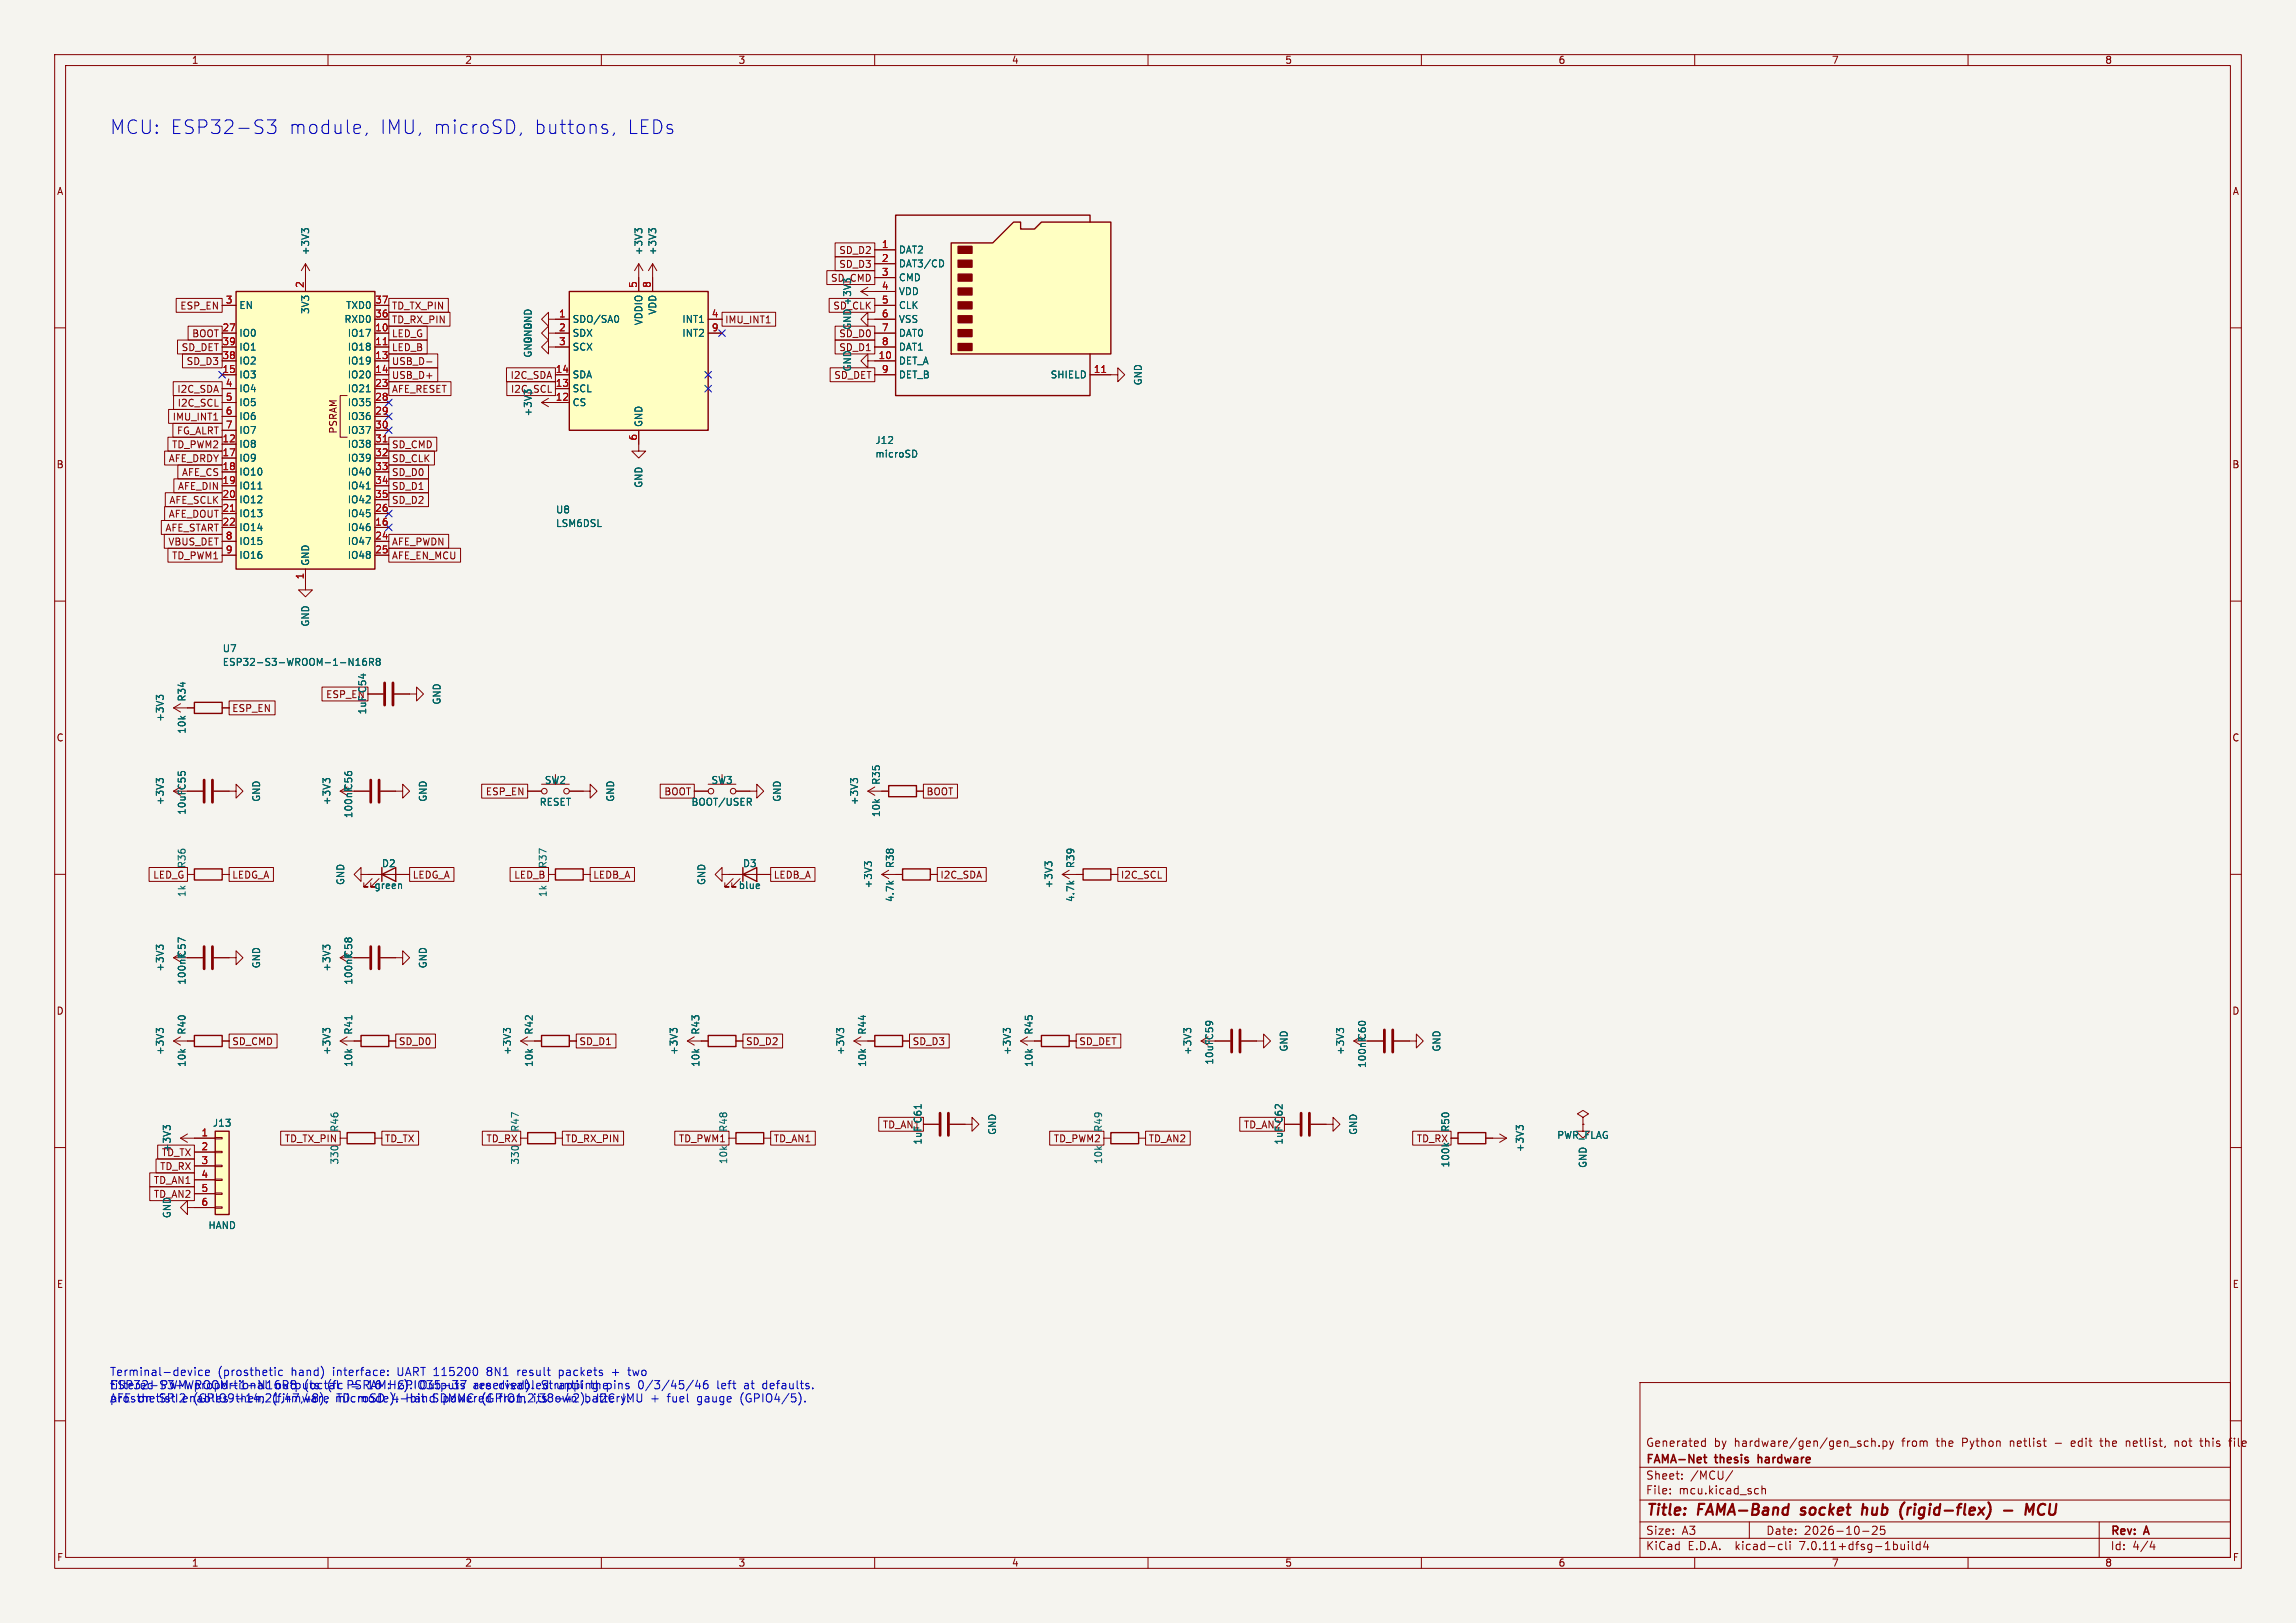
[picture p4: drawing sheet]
<svg xmlns="http://www.w3.org/2000/svg" width="420mm" height="297mm" viewBox="0 0 420 297" stroke-linecap="round" stroke-linejoin="round" font-family="sans-serif">
<defs><g id="words">
<g font-size="3.5" fill="#0000c2">
<text x="20" y="24.7">MCU: ESP32-S3</text>
<text x="52.7" y="24.7">module,</text>
<text x="69.3" y="24.7">IMU, microSD,</text>
<text x="97.4" y="24.7">buttons,</text>
<text x="114.4" y="24.7">LEDs</text>
</g>
<g font-size="2.8" fill="#840000">
<text x="301" y="277.9">Title:</text>
<text x="310.6" y="277.9">FAMA-Band</text>
<text x="330.3" y="277.9">socket</text>
<text x="342.2" y="277.9">hub</text>
<text x="350" y="277.9">(rigid-flex)</text>
<text x="374.6" y="277.9">MCU</text>
</g>
<g font-size="2.1" fill="#0000c2">
<text x="20" y="251.9">Terminal-device</text>
<text x="39.8" y="251.9">(prosthetic</text>
<text x="53.3" y="251.9">hand)</text>
<text x="61" y="251.9">interface:</text>
<text x="73" y="251.9">UART 115200</text>
<text x="89.7" y="251.9">8N1</text>
<text x="95.4" y="251.9">result</text>
<text x="103.1" y="251.9">packets</text>
<text x="113" y="251.9">+</text>
<text x="116.1" y="251.9">two</text>
<text x="20" y="254.3">filtered</text>
<text x="20" y="256.8">prosthetistSPI2enables</text>
<text x="20" y="254.3">ESP32-S3-WROOM-1-N16R8</text>
<text x="20" y="256.8">AFE on</text>
<text x="29.4" y="254.3">PWM proportional</text>
<text x="35.6" y="256.8">(GPIO9-14,21,47,48),</text>
<text x="43.2" y="256.8">them</text>
<text x="50" y="256.8">(firmware</text>
<text x="50.6" y="254.3">outputs</text>
<text x="55.6" y="254.3">(octal(fc PSRAM: Hz).</text>
<text x="61.8" y="256.8">microSD</text>
<text x="62" y="256.8">TD mode).4-bit</text>
<text x="64.7" y="254.3">=</text>
<text x="67.9" y="254.3">16</text>
<text x="73" y="254.3">GPIO35-37</text>
<text x="74.9" y="256.8">HandSDMMC</text>
<text x="77.8" y="254.3">Outputs</text>
<text x="81.9" y="256.8">powered(GPIO1,2,38-42),</text>
<text x="87.1" y="254.3">reserved).</text>
<text x="87.7" y="254.3">are</text>
<text x="92.3" y="256.8">from</text>
<text x="92.6" y="254.3">disabledStrapping the</text>
<text x="98.8" y="256.8">its</text>
<text x="102.9" y="256.8">own</text>
<text x="103.3" y="254.3">until</text>
<text x="108.4" y="256.8">battery.IMU</text>
<text x="110.1" y="256.8">I2C</text>
<text x="111.6" y="254.3">pins</text>
<text x="117.5" y="254.3">0/3/45/46</text>
<text x="120.4" y="256.8">+</text>
<text x="123.5" y="256.8">fuel</text>
<text x="129.1" y="256.8">gauge</text>
<text x="132.1" y="254.3">left</text>
<text x="137.1" y="256.8">(GPIO4/5).</text>
<text x="137.2" y="254.3">at</text>
<text x="140.7" y="254.3">defaults.</text>
</g>
<g font-size="2.1" fill="#840000">
<text x="301" y="268.2">FAMA-Net</text>
<text x="301" y="265">Generated</text>
<text x="313.5" y="265">by</text>
<text x="313.9" y="268.2">thesis</text>
<text x="317.3" y="265">hardware/gen/gen_sch.py</text>
<text x="322.3" y="268.2">hardware</text>
<text x="348.1" y="265">from</text>
<text x="354.5" y="265">the</text>
<text x="359.3" y="265">Python</text>
<text x="368.2" y="265">netlist</text>
<text x="379.7" y="265">edit</text>
<text x="385.3" y="265">the</text>
<text x="390.1" y="265">netlist,</text>
<text x="399.1" y="265">not</text>
<text x="404" y="265">this</text>
<text x="409.5" y="265">file</text>
<text x="301" y="273.7">File:</text>
<text x="301" y="271">Sheet:</text>
<text x="307.1" y="273.7">mcu.kicad_sch</text>
<text x="309.2" y="271">/MCU/</text>
<text x="301" y="281.1">Size:</text>
<text x="307.6" y="281.1">A3</text>
<text x="323" y="281.1">Date:</text>
<text x="330" y="281.1">2026-10-25</text>
<text x="386" y="281.3">Rev:</text>
<text x="392.4" y="281.3">A</text>
<text x="301" y="283.9">KiCad</text>
<text x="308.7" y="283.9">E.D.A.</text>
<text x="317.6" y="283.9">kicad-cli</text>
<text x="329.5" y="283.9">7.0.11+dfsg-1build4</text>
<text x="386" y="283.9">Id:</text>
<text x="390.1" y="283.9">4/4</text>
</g>
<g font-size="1.8" fill="#840000">
<text x="35" y="11.9">1</text>
<text x="85" y="11.9">2</text>
<text x="135" y="11.9">3</text>
<text x="185" y="11.9">4</text>
<text x="235" y="11.9">5</text>
<text x="285" y="11.9">6</text>
<text x="335" y="11.9">7</text>
<text x="385" y="11.9">8</text>
<text x="10.3" y="35.9">A</text>
<text x="408.3" y="35.9">A</text>
<text x="153.4" y="46.7">SD_D2</text>
<text x="153.4" y="49.2">SD_D3</text>
<text x="32.9" y="56.8">ESP_EN</text>
<text x="71.6" y="56.8">TD_TX_PIN</text>
<text x="71.6" y="59.4">TD_RX_PIN</text>
<text x="132.6" y="59.4">IMU_INT1</text>
<text x="33.1" y="64.5">SD_DET</text>
<text x="35.1" y="61.9">BOOT</text>
<text x="71.6" y="61.9">LED_G</text>
<text x="71.6" y="64.5">LED_B</text>
<text x="153.4" y="64.5">SD_D1</text>
<text x="34" y="67">SD_D3</text>
<text x="71.6" y="67">USB_D-</text>
<text x="71.6" y="69.5">USB_D+</text>
<text x="93.3" y="69.5">I2C_SDA</text>
<text x="152.5" y="69.5">SD_DET</text>
<text x="31.5" y="77.2">IMU_INT1</text>
<text x="32.3" y="72.1">I2C_SDA</text>
<text x="32.4" y="74.6">I2C_SCL</text>
<text x="71.6" y="72.1">AFE_RESET</text>
<text x="31.4" y="82.2">TD_PWM2</text>
<text x="32.3" y="79.7">FG_ALRT</text>
<text x="61.8" y="79.5" transform="rotate(-90 61.8 79.5)">PSRAM</text>
<text x="71.6" y="82.2">SD_CMD</text>
<text x="10.3" y="85.9">B</text>
<text x="30.8" y="84.8">AFE_DRDY</text>
<text x="32.5" y="89.9">AFE_DIN</text>
<text x="33.2" y="87.3">AFE_CS</text>
<text x="71.6" y="87.3">SD_D0</text>
<text x="71.6" y="84.8">SD_CLK</text>
<text x="71.6" y="89.9">SD_D1</text>
<text x="408.2" y="85.9">B</text>
<text x="30.8" y="94.9">AFE_DOUT</text>
<text x="30.9" y="92.4">AFE_SCLK</text>
<text x="71.6" y="92.4">SD_D2</text>
<text x="30.2" y="97.5">AFE_START</text>
<text x="30.7" y="100">VBUS_DET</text>
<text x="71.6" y="100">AFE_PWDN</text>
<text x="31.4" y="102.6">TD_PWM1</text>
<text x="71.6" y="102.6">AFE_EN_MCU</text>
<text x="42.4" y="130.5">ESP_EN</text>
<text x="59.6" y="128">ESP_EN</text>
<text x="10.3" y="135.9">C</text>
<text x="408.2" y="135.9">C</text>
<text x="88.8" y="145.7">ESP_EN</text>
<text x="121.4" y="145.7">BOOT</text>
<text x="169.4" y="145.7">BOOT</text>
<text x="27.9" y="161">LED_G</text>
<text x="42.4" y="161">LEDG_A</text>
<text x="75.4" y="161">LEDG_A</text>
<text x="94" y="161">LED_B</text>
<text x="108.4" y="161">LEDB_A</text>
<text x="141.4" y="161">LEDB_A</text>
<text x="171.9" y="161">I2C_SDA</text>
<text x="204.9" y="161">I2C_SCL</text>
<text x="10.3" y="185.9">D</text>
<text x="408.2" y="185.9">D</text>
<text x="42.4" y="191.5">SD_CMD</text>
<text x="72.9" y="191.5">SD_D0</text>
<text x="105.9" y="191.5">SD_D1</text>
<text x="136.4" y="191.5">SD_D2</text>
<text x="166.8" y="191.5">SD_D3</text>
<text x="197.3" y="191.5">SD_DET</text>
<text x="52" y="209.2">TD_TX_PIN</text>
<text x="70.3" y="209.2">TD_TX</text>
<text x="88.9" y="209.2">TD_RX</text>
<text x="103.3" y="209.2">TD_RX_PIN</text>
<text x="124.1" y="209.2">TD_PWM1</text>
<text x="141.4" y="209.2">TD_AN1</text>
<text x="161.4" y="206.7">TD_AN1</text>
<text x="192.7" y="209.2">TD_PWM2</text>
<text x="210" y="209.2">TD_AN2</text>
<text x="227.4" y="206.7">TD_AN2</text>
<text x="29.2" y="214.3">TD_RX</text>
<text x="29.5" y="211.8">TD_TX</text>
<text x="28" y="216.9">TD_AN1</text>
<text x="28" y="219.4">TD_AN2</text>
<text x="10.3" y="235.9">E</text>
<text x="408.3" y="235.9">E</text>
<text x="10.3" y="285.9">F</text>
<text x="35" y="286.9">1</text>
<text x="85" y="286.9">2</text>
<text x="135" y="286.9">3</text>
<text x="185" y="286.9">4</text>
<text x="235" y="286.9">5</text>
<text x="285" y="286.9">6</text>
<text x="335" y="286.9">7</text>
<text x="385" y="286.9">8</text>
<text x="408.3" y="285.9">F</text>
</g>
<g font-size="1.8" fill="#006464">
<text x="56.7" y="46.8" transform="rotate(-90 56.7 46.8)">+3V3</text>
<text x="117.7" y="46.8" transform="rotate(-90 117.7 46.8)">+3V3</text>
<text x="120.2" y="46.8" transform="rotate(-90 120.2 46.8)">+3V3</text>
<text x="164.3" y="46.6">DAT2</text>
<text x="151.9" y="51.8">SD_CMD</text>
<text x="164.3" y="49.1">DAT3/CD</text>
<text x="164.3" y="51.7">CMD</text>
<text x="43.7" y="56.7">EN</text>
<text x="56.7" y="57.6" transform="rotate(-90 56.7 57.6)">3V3</text>
<text x="62.9" y="59.3">RXD0</text>
<text x="63.2" y="56.7">TXD0</text>
<text x="104.6" y="59.3">SDO/SA0</text>
<text x="117.7" y="59.6" transform="rotate(-90 117.7 59.6)">VDDIO</text>
<text x="120.2" y="57.7" transform="rotate(-90 120.2 57.7)">VDD</text>
<text x="124.7" y="59.3">INT1</text>
<text x="152.3" y="56.8">SD_CLK</text>
<text x="164.3" y="54.2">VDD</text>
<text x="164.3" y="56.7">CLK</text>
<text x="164.3" y="59.3">VSS</text>
<text x="43.7" y="61.8">IO0</text>
<text x="43.7" y="64.4">IO1</text>
<text x="63.5" y="61.8">IO17</text>
<text x="63.5" y="64.4">IO18</text>
<text x="97.5" y="65.5" transform="rotate(-90 97.5 65.5)">GND GND</text>
<text x="97.5" y="63" transform="rotate(-90 97.5 63)">GND</text>
<text x="97.5" y="60.5" transform="rotate(-90 97.5 60.5)">GND</text>
<text x="104.6" y="61.8">SDX</text>
<text x="104.6" y="64.4">SCX</text>
<text x="124.7" y="61.8">INT2</text>
<text x="153.4" y="61.9">SD_D0</text>
<text x="155.9" y="60.5" transform="rotate(-90 155.9 60.5)">GND +3V3</text>
<text x="164.3" y="61.8">DAT0</text>
<text x="164.3" y="64.4">DAT1</text>
<text x="43.7" y="69.4">IO3</text>
<text x="43.7" y="66.9">IO2</text>
<text x="43.7" y="72">IO4</text>
<text x="63.5" y="66.9">IO19</text>
<text x="63.5" y="69.4">IO20</text>
<text x="63.5" y="72">IO21</text>
<text x="104.6" y="72">SCL</text>
<text x="104.6" y="69.4">SDA</text>
<text x="155.9" y="68.1" transform="rotate(-90 155.9 68.1)">GND</text>
<text x="164.3" y="66.9">DET_A</text>
<text x="164.3" y="69.4">DET_B</text>
<text x="192.1" y="69.4">SHIELD</text>
<text x="209.1" y="70.6" transform="rotate(-90 209.1 70.6)">GND</text>
<text x="43.7" y="74.5">IO5</text>
<text x="43.7" y="77.1">IO6</text>
<text x="63.5" y="74.5">IO35</text>
<text x="63.5" y="77.1">IO36</text>
<text x="93.4" y="72.1">I2C_SCL</text>
<text x="97.5" y="76.3" transform="rotate(-90 97.5 76.3)">+3V3</text>
<text x="104.6" y="74.5">CS</text>
<text x="43.7" y="82.1">IO8</text>
<text x="43.7" y="79.6">IO7</text>
<text x="63.5" y="79.6">IO37</text>
<text x="63.5" y="82.1">IO38</text>
<text x="117.7" y="78.2" transform="rotate(-90 117.7 78.2)">GND</text>
<text x="160" y="81.4">J12</text>
<text x="160" y="83.9">microSD</text>
<text x="43.7" y="84.7">IO9</text>
<text x="43.7" y="87.2">IO10</text>
<text x="43.7" y="89.8">IO11</text>
<text x="63.5" y="84.7">IO39</text>
<text x="63.5" y="87.2">IO40</text>
<text x="63.5" y="89.8">IO41</text>
<text x="117.7" y="89.4" transform="rotate(-90 117.7 89.4)">GND</text>
<text x="43.7" y="92.3">IO12</text>
<text x="43.7" y="94.8">IO13</text>
<text x="63.5" y="94.8">IO45</text>
<text x="63.5" y="92.3">IO42</text>
<text x="101.6" y="94.1">U8</text>
<text x="43.7" y="97.4">IO14</text>
<text x="43.7" y="99.9">IO15</text>
<text x="63.5" y="97.4">IO46</text>
<text x="63.5" y="99.9">IO47</text>
<text x="101.6" y="96.6">LSM6DSL</text>
<text x="43.7" y="102.5">IO16</text>
<text x="56.7" y="103.6" transform="rotate(-90 56.7 103.6)">GND</text>
<text x="63.5" y="102.5">IO48</text>
<text x="40.6" y="119.5">U7</text>
<text x="56.7" y="114.8" transform="rotate(-90 56.7 114.8)">GND</text>
<text x="40.6" y="122">ESP32-S3-WROOM-1-N16R8</text>
<text x="34.2" y="128.5" transform="rotate(-90 34.2 128.5)">R34</text>
<text x="67.2" y="130.8" transform="rotate(-90 67.2 130.8)">1uF</text>
<text x="67.2" y="126.9" transform="rotate(-90 67.2 126.9)">C54</text>
<text x="80.8" y="129" transform="rotate(-90 80.8 129)">GND</text>
<text x="30.2" y="132.2" transform="rotate(-90 30.2 132.2)">+3V3</text>
<text x="34.2" y="134.4" transform="rotate(-90 34.2 134.4)">10k</text>
<text x="99.6" y="143.6">SW2</text>
<text x="130" y="143.6">SW3</text>
<text x="161.2" y="143.7" transform="rotate(-90 161.2 143.7)">R35</text>
<text x="30.2" y="147.4" transform="rotate(-90 30.2 147.4)">+3V3</text>
<text x="34.2" y="149.2" transform="rotate(-90 34.2 149.2)">10uF</text>
<text x="34.2" y="144.7" transform="rotate(-90 34.2 144.7)">C55</text>
<text x="47.8" y="146.8" transform="rotate(-90 47.8 146.8)">GND</text>
<text x="60.6" y="147.4" transform="rotate(-90 60.6 147.4)">+3V3</text>
<text x="64.6" y="149.8" transform="rotate(-90 64.6 149.8)">100nF</text>
<text x="64.6" y="144.7" transform="rotate(-90 64.6 144.7)">C56</text>
<text x="78.3" y="146.8" transform="rotate(-90 78.3 146.8)">GND</text>
<text x="98.6" y="147.6">RESET</text>
<text x="112.5" y="146.8" transform="rotate(-90 112.5 146.8)">GND</text>
<text x="126.4" y="147.6">BOOT/USER</text>
<text x="143" y="146.8" transform="rotate(-90 143 146.8)">GND</text>
<text x="157.2" y="147.4" transform="rotate(-90 157.2 147.4)">+3V3</text>
<text x="161.2" y="149.6" transform="rotate(-90 161.2 149.6)">10k</text>
<text x="34.2" y="159" transform="rotate(-90 34.2 159)">R36</text>
<text x="69.8" y="158.9">D2</text>
<text x="100.2" y="159" transform="rotate(-90 100.2 159)">R37</text>
<text x="135.8" y="158.9">D3</text>
<text x="163.7" y="159" transform="rotate(-90 163.7 159)">R38</text>
<text x="196.7" y="159" transform="rotate(-90 196.7 159)">R39</text>
<text x="34.2" y="164.3" transform="rotate(-90 34.2 164.3)">1k</text>
<text x="63.2" y="162.1" transform="rotate(-90 63.2 162.1)">GND</text>
<text x="68.4" y="162.9">green</text>
<text x="100.2" y="164.3" transform="rotate(-90 100.2 164.3)">1k</text>
<text x="129.2" y="162.1" transform="rotate(-90 129.2 162.1)">GND</text>
<text x="135" y="162.9">blue</text>
<text x="159.7" y="162.7" transform="rotate(-90 159.7 162.7)">+3V3</text>
<text x="163.7" y="165.2" transform="rotate(-90 163.7 165.2)">4.7k</text>
<text x="192.7" y="162.7" transform="rotate(-90 192.7 162.7)">+3V3</text>
<text x="196.7" y="165.2" transform="rotate(-90 196.7 165.2)">4.7k</text>
<text x="30.2" y="177.9" transform="rotate(-90 30.2 177.9)">+3V3</text>
<text x="34.2" y="175.2" transform="rotate(-90 34.2 175.2)">C57</text>
<text x="47.8" y="177.3" transform="rotate(-90 47.8 177.3)">GND</text>
<text x="60.6" y="177.9" transform="rotate(-90 60.6 177.9)">+3V3</text>
<text x="64.6" y="175.2" transform="rotate(-90 64.6 175.2)">C58</text>
<text x="78.3" y="177.3" transform="rotate(-90 78.3 177.3)">GND</text>
<text x="34.2" y="180.3" transform="rotate(-90 34.2 180.3)">100nF</text>
<text x="64.6" y="180.3" transform="rotate(-90 64.6 180.3)">100nF</text>
<text x="34.2" y="189.4" transform="rotate(-90 34.2 189.4)">R40</text>
<text x="64.6" y="189.4" transform="rotate(-90 64.6 189.4)">R41</text>
<text x="97.7" y="189.4" transform="rotate(-90 97.7 189.4)">R42</text>
<text x="128.1" y="189.4" transform="rotate(-90 128.1 189.4)">R43</text>
<text x="158.6" y="189.4" transform="rotate(-90 158.6 189.4)">R44</text>
<text x="189.1" y="189.4" transform="rotate(-90 189.1 189.4)">R45</text>
<text x="222.1" y="190.4" transform="rotate(-90 222.1 190.4)">C59</text>
<text x="250.1" y="190.4" transform="rotate(-90 250.1 190.4)">C60</text>
<text x="30.2" y="193.1" transform="rotate(-90 30.2 193.1)">+3V3</text>
<text x="34.2" y="195.3" transform="rotate(-90 34.2 195.3)">10k</text>
<text x="60.6" y="193.1" transform="rotate(-90 60.6 193.1)">+3V3</text>
<text x="64.6" y="195.3" transform="rotate(-90 64.6 195.3)">10k</text>
<text x="93.7" y="193.1" transform="rotate(-90 93.7 193.1)">+3V3</text>
<text x="97.7" y="195.3" transform="rotate(-90 97.7 195.3)">10k</text>
<text x="124.1" y="193.1" transform="rotate(-90 124.1 193.1)">+3V3</text>
<text x="128.1" y="195.3" transform="rotate(-90 128.1 195.3)">10k</text>
<text x="154.6" y="193.1" transform="rotate(-90 154.6 193.1)">+3V3</text>
<text x="158.6" y="195.3" transform="rotate(-90 158.6 195.3)">10k</text>
<text x="185.1" y="193.1" transform="rotate(-90 185.1 193.1)">+3V3</text>
<text x="189.1" y="195.3" transform="rotate(-90 189.1 195.3)">10k</text>
<text x="218.1" y="193.1" transform="rotate(-90 218.1 193.1)">+3V3</text>
<text x="222.1" y="194.9" transform="rotate(-90 222.1 194.9)">10uF</text>
<text x="235.7" y="192.5" transform="rotate(-90 235.7 192.5)">GND</text>
<text x="246.1" y="193.1" transform="rotate(-90 246.1 193.1)">+3V3</text>
<text x="250.1" y="195.5" transform="rotate(-90 250.1 195.5)">100nF</text>
<text x="263.7" y="192.5" transform="rotate(-90 263.7 192.5)">GND</text>
<text x="38.8" y="206.4">J13</text>
<text x="62.1" y="207.2" transform="rotate(-90 62.1 207.2)">R46</text>
<text x="95.1" y="207.2" transform="rotate(-90 95.1 207.2)">R47</text>
<text x="133.2" y="207.2" transform="rotate(-90 133.2 207.2)">R48</text>
<text x="168.8" y="209.6" transform="rotate(-90 168.8 209.6)">1uF</text>
<text x="168.8" y="205.7" transform="rotate(-90 168.8 205.7)">C61</text>
<text x="182.4" y="207.8" transform="rotate(-90 182.4 207.8)">GND</text>
<text x="201.8" y="207.2" transform="rotate(-90 201.8 207.2)">R49</text>
<text x="234.8" y="209.6" transform="rotate(-90 234.8 209.6)">1uF</text>
<text x="234.8" y="205.7" transform="rotate(-90 234.8 205.7)">C62</text>
<text x="248.4" y="207.8" transform="rotate(-90 248.4 207.8)">GND</text>
<text x="259.1" y="209.2">TD_RX</text>
<text x="265.3" y="207.2" transform="rotate(-90 265.3 207.2)">R50</text>
<text x="284.7" y="208.6">PWR_FLAG</text>
<text x="31.4" y="210.9" transform="rotate(-90 31.4 210.9)">+3V3</text>
<text x="62.1" y="213.2" transform="rotate(-90 62.1 213.2)">330</text>
<text x="95.1" y="213.2" transform="rotate(-90 95.1 213.2)">330</text>
<text x="133.2" y="213.1" transform="rotate(-90 133.2 213.1)">10k</text>
<text x="201.8" y="213.1" transform="rotate(-90 201.8 213.1)">10k</text>
<text x="265.3" y="213.7" transform="rotate(-90 265.3 213.7)">100k</text>
<text x="278.9" y="210.9" transform="rotate(-90 278.9 210.9)">+3V3</text>
<text x="290.4" y="213.8" transform="rotate(-90 290.4 213.8)">GND</text>
<text x="31.4" y="223" transform="rotate(-90 31.4 223)">GND</text>
<text x="38" y="225.1">HAND</text>
</g>
<g font-size="1.8" fill="#a90000">
<text x="161.2" y="45.5">1</text>
<text x="55.6" y="52.8" transform="rotate(-90 55.6 52.8)">2</text>
<text x="116.6" y="52.8" transform="rotate(-90 116.6 52.8)">5</text>
<text x="119.1" y="52.8" transform="rotate(-90 119.1 52.8)">8</text>
<text x="161.2" y="48">2</text>
<text x="161.2" y="50.5">3</text>
<text x="161.2" y="53.1">4</text>
<text x="41.2" y="55.6">3</text>
<text x="68.5" y="58.2">36</text>
<text x="68.5" y="55.6">37</text>
<text x="102.2" y="58.2">1</text>
<text x="130.1" y="58.2">4</text>
<text x="161.2" y="55.6">5</text>
<text x="161.2" y="58.2">6</text>
<text x="40.6" y="60.7">27</text>
<text x="40.6" y="65.8">38</text>
<text x="40.6" y="63.2">39</text>
<text x="68.5" y="60.7">10</text>
<text x="68.5" y="63.2">11</text>
<text x="68.5" y="65.8">13</text>
<text x="102.2" y="60.7">2</text>
<text x="102.2" y="63.2">3</text>
<text x="130.1" y="60.7">9</text>
<text x="160.6" y="65.8">10</text>
<text x="161.2" y="60.7">7</text>
<text x="161.2" y="63.2">8</text>
<text x="40.6" y="68.3">15</text>
<text x="41.2" y="70.9">4</text>
<text x="68.5" y="68.3">14</text>
<text x="68.5" y="70.9">23</text>
<text x="101.6" y="70.9">13</text>
<text x="101.6" y="68.3">14</text>
<text x="161.2" y="68.3">9</text>
<text x="200" y="68.3">11</text>
<text x="41.2" y="73.4">5</text>
<text x="41.2" y="75.9">6</text>
<text x="68.5" y="73.4">28</text>
<text x="68.5" y="75.9">29</text>
<text x="101.6" y="73.4">12</text>
<text x="40.6" y="81">12</text>
<text x="40.6" y="83.6">17</text>
<text x="41.2" y="78.5">7</text>
<text x="68.5" y="78.5">30</text>
<text x="68.5" y="81">31</text>
<text x="68.5" y="83.6">32</text>
<text x="116.6" y="80.7" transform="rotate(-90 116.6 80.7)">6</text>
<text x="40.6" y="86.1">18</text>
<text x="40.6" y="88.6">19</text>
<text x="68.5" y="86.1">33</text>
<text x="68.5" y="88.6">34</text>
<text x="40.6" y="91.2">20</text>
<text x="40.6" y="93.7">21</text>
<text x="68.5" y="93.7">26</text>
<text x="68.5" y="91.2">35</text>
<text x="40.6" y="96.3">22</text>
<text x="41.2" y="98.8">8</text>
<text x="41.2" y="101.3">9</text>
<text x="68.5" y="96.3">16</text>
<text x="68.5" y="98.8">24</text>
<text x="68.5" y="101.3">25</text>
<text x="55.6" y="106.1" transform="rotate(-90 55.6 106.1)">1</text>
<text x="36.8" y="208">1</text>
<text x="36.8" y="210.6">2</text>
<text x="36.8" y="213.1">3</text>
<text x="36.8" y="215.6">4</text>
<text x="36.8" y="218.2">5</text>
<text x="36.8" y="220.7">6</text>
</g>
</g></defs>
<path d="M0 0h420v297h-420z" fill="#f5f4ef" stroke="#f5f4ef" stroke-width=".18"/>
<g fill="none" stroke="#840000" stroke-width=".18">
<path d="M10 10h400v277h-400zM12 12h396v273h-396zM60 10v2M110 10v2M160 10v2M210 10v2M260 10v2M310 10v2M360 10v2M10 60h2M101.6 58.4h2.5M116.8 50.8v2.5"/>
<path d="M119.4 50.8v2.5M129.5 58.4h2.6M157.5 53.3l1.2 .8M157.5 53.3h2.5M158.7 58.4v-1.2l-1.2 1.2 1.2 1.3v-1.3h1.3M158.7 52.6l-1.2 .7M408 60h2M101.6 73.7h2.5M101.6 71.1h2.5M101.6 68.6h2.5M101.6 61h2.5M101.6 63.5h2.5"/>
<path d="M116.8 78.7v2.6M129.5 61h2.6M203.2 68.6h1.3v-1.3l1.2 1.3-1.2 1.3v-1.3M10 110h2M408 110h2M31.7 129.5l1.3 .8M31.7 129.5h3.9M33 128.8l-1.3 .7M40.6 129.5h1.3M10 160h2M34.3 144.8h2.8M39.1 144.8h4.1v-1.3l1.2 1.3-1.2 1.3v-1.3"/>
<path d="M96.5 144.8h2.6M99.1 143.5h5M104.1 144.8h3.8v-1.3l1.3 1.3-1.3 1.3v-1.3M127 144.8h2.5M129.5 143.5h5.1M134.6 144.8h3.8v-1.3l1.3 1.3-1.3 1.3v-1.3M161.3 144.8h1.3M167.6 144.8h1.3M408 160h2M66 160v-1.2l-1.2 1.2 1.2 1.3v-1.3h8.9M68.1 160.8l-1.6 1.5h.8h-.8v-.8M69.3 160.8l-1.5 1.5h.8h-.8v-.8"/>
<path d="M100.3 160h1.3M106.7 160h1.2M132.1 160v-1.2l-1.3 1.2 1.3 1.3v-1.3h8.9M134.1 160.8l-1.5 1.5h.7h-.7v-.8M135.4 160.8l-1.5 1.5h.7h-.7v-.8M163.8 160h1.3M170.2 160h1.2M10 210h2M408 210h2M10 260h2M300 253h108v32h-108zM408 260h2"/>
<path d="M300 278.5h108M300 274.5h108M300 268.5h108M305.5 273.2v.2M305.5 272.5v.1M307.7 270.5v.2M307.7 269.8v.1M311.4 264.6h.5M311.4 263.8h.5M311.9 263.2v1.5M316.9 269.1l-1.2 1.9M320 278.5v3"/>
<path d="M321.2 272.4l.5 .1M321.7 273.3l-.5 .1M322.3 272.5l.2-.1 .4 .1v.9M322.3 271.9v1.5M342.4 263.8l.2-.1 .3 .1 .1 .9M342.4 263.2v1.5M342.5 279.4l.6-.1 .2 .1 .1 .3-1 1.1h1M343.7 264.5v.2M344.4 263.8l.5-.1 .3 .3v.4l-.2 .2h-.6M344.4 263.7v1.5M344.7 279.3h-.7l-.1 .7 .3-.1h.5l.1 .2-.1 .5-.2 .2-.6-.2M345.7 263.7l.3 1"/>
<path d="M346 264.7l-.3 .5M346.4 263.7l-.4 1M375.9 264.1h1.2M379.4 263.7h-.3l-.2 .2v.7l.5 .1M379.6 264l-.7 .2M384 278.5v6.5M384.1 263.7h.6M384.3 263.2v1.3l.4 .2M388.9 263.7v1M389.5 263.8l-.3-.1-.3 .1M397.9 263.8l.2-.1 .3 .1 .1 .9M397.9 263.7v1"/>
<path d="M402.4 263.7h.5M402.7 264.6l.2 .1M407.7 263.7h.5M408.2 263.2l-.3 .2M408.7 263.2v.1M408.7 263.7v1M60 285v2M110 285v2M160 285v2M210 285v2M260 285v2M300 281.5h108"/>
<path d="M310 285v2M325.6 282.6l.4 .1M326 283.5l-.4 .1M326.7 282.1v1.3l.2 .2M327.4 282.1v.1M327.4 282.6v1M340.7 280.2h1.2M349.1 282.1v.1M349.1 282.6v1M349.8 282.1v1.3l.2 .2M351.2 282.7l-.4-.1-.3 .3v.4l.2 .2h.5M351.2 282.1v1.5"/>
<path d="M352.2 282l-.3 1.1h.9M352.6 282.6v1M360 285v2M393.7 282l-.4 1.1h.9M394 282.6v1"/>
<circle cx="99.6" cy="144.8" r=".51"/>
<circle cx="103.6" cy="144.8" r=".51"/>
<circle cx="130" cy="144.8" r=".51"/>
<circle cx="134.1" cy="144.8" r=".51"/>
</g>
<path d="M329.3 277.1l.2 .1M329.6 276l-.1 .3v.1M340.8 275.2l-.2 2M341.5 276a.57 .57 0 0 0-.8 .1M341.6 276.2l-.2 1M348.4 274.9l-.1 .1M349 275.9l-.1 1.3M349.4 275.9l-.4 .4M366.6 276.4h1.5M370.5 277.2l.2-2 .5 1.4 .9-1.4-.3 2M373.8 275.2a1.13 1.13 0 0 0-1 .7 1.13 1.13 0 0 0 .3 1.2l.2 .1 .5-.1" fill="none" stroke="#840000" stroke-width=".4"/>
<path d="M311.6 266.7h.6M311.8 266.2v1.3l.4 .2M321.6 266.2v1.5M321.7 266.8h-.1" fill="none" stroke="#840000" stroke-width=".3"/>
<path d="M37.3 142.7v4.1M38.9 142.7v4.1" fill="none" stroke="#840000" stroke-width=".51"/>
<path d="M104.1 53.3h25.4v25.4h-25.4zM35.6 128.5h5v2.1h-5zM69.8 158.8v2.5M101.6 159h5.1v2h-5.1zM135.9 158.8v2.5M162.6 143.8h5v2h-5zM165.1 159h5.1v2h-5.1zM69.8 160l2.6-1.2v2.5zM135.9 160l2.5-1.2v2.5z" fill="none" stroke="#840000" stroke-width=".25"/>
<path d="M112.9 57.7a.79 .79 0 0 1 0 1.3M29.1 127.7l-.5-.5v.8M29.1 127.5l.2-.3h.3l.3 .3M137 146.8l.4 .6M137.3 146.2l.1 .1-.1 .4M73.4 161.8v.8M138.9 161.8v.3l-.6 .1" fill="none" stroke="#006464" stroke-width=".18"/>
<path d="M104.1 53.3h25.4v25.4h-25.4z" fill="#ffffc2" stroke="#ffffc2" stroke-width=".18"/>
<path d="M174 44.5h7.6l3.8-3.9h1.3v1.3h2.5l1.3-1.3h12.7v24.2h-29.2z" fill="#ffffc2"/>
<g fill="#840000" stroke="#840000" stroke-width=".25">
<path d="M175.3 62.9h2.5v1.2h-2.5z"/>
<path d="M175.3 60.3h2.5v1.3h-2.5z"/>
<path d="M175.3 57.8h2.5v1.3h-2.5z"/>
<path d="M175.3 55.2h2.5v1.3h-2.5z"/>
<path d="M175.3 52.7h2.5v1.3h-2.5z"/>
<path d="M175.3 50.2h2.5v1.2h-2.5z"/>
<path d="M175.3 47.6h2.5v1.3h-2.5z"/>
<path d="M175.3 45.1h2.5v1.3h-2.5z"/>
</g>
<g fill="none" stroke="#840000" stroke-width=".25">
<path d="M43.2 53.3h25.4v50.8h-25.4zM174 44.5h7.6l3.8-3.9h1.3v1.3h2.5l1.3-1.3h12.7v24.2h-29.2zM199.4 40.6v-1.2h-35.6v33h35.6v-7.6M35.6 159h5v2h-5zM198.1 159h5.1v2h-5.1zM35.6 189.5h5v2h-5zM66 189.5h5.1v2h-5.1zM99.1 189.5h5v2h-5zM129.5 189.5h5.1v2h-5.1zM160 189.5h5.1v2h-5.1zM190.5 189.5h5.1v2h-5.1zM39.4 207h2.5v15.2h-2.5z"/>
<path d="M63.5 207.3h5.1v2h-5.1zM96.5 207.3h5.1v2h-5.1zM134.6 207.3h5.1v2h-5.1zM203.2 207.3h5.1v2h-5.1zM266.7 207.3h5.1v2h-5.1z"/>
</g>
<g fill="none" stroke="#840000" stroke-width=".18">
<path d="M32.2 54.6h8.4v2.6h-8.4zM34.4 59.7h6.2v2.5h-6.2zM40.6 55.9h2.6M55.9 48.3v5M55.9 48.3l-.8 1.2M55.9 48.3l.7 1.2M68.6 55.9h2.5M68.6 58.4h2.5M71.1 59.7h7v2.5h-7zM71.1 54.6h10.9v2.6h-10.9zM71.1 57.1h11.2v2.6h-11.2zM100.3 58.4v-1.2l-1.2 1.2 1.2 1.3v-1.3h3.8"/>
<path d="M116.8 48.3l-.7 1.2M116.8 48.3v5M116.8 48.3l.8 1.2M119.4 48.3l-.8 1.2M119.4 48.3v5M119.4 48.3l.7 1.2M129.5 58.4h2.6M132.1 57.1h9.8v2.6h-9.8zM151.2 49.5h8.8v2.6h-8.8zM151.7 54.6h8.3v2.6h-8.3zM152.8 59.7h7.2v2.5h-7.2zM152.8 47h7.2v2.5h-7.2z"/>
<path d="M152.8 44.4h7.2v2.6h-7.2zM160 45.7h3.8M160 48.3h3.8M160 50.8h3.8M160 53.3h3.8M160 55.9h3.8M160 58.4h3.8M30.8 74.9h9.8v2.6h-9.8zM31.6 77.5h9v2.5h-9zM31.7 69.8h8.9v2.6h-8.9zM31.7 72.4h8.9v2.5h-8.9zM32.5 62.2h8.1v2.6h-8.1z"/>
<path d="M33.4 64.8h7.2v2.5h-7.2zM40.6 66h2.6M40.6 68.6h2.6M40.6 61h2.6M40.6 63.5h2.6M40.6 71.1h2.6M40.6 73.7h2.6M40.6 76.2h2.6M40.6 78.7h2.6M63.5 72.4h-1.3v7.6h1.3M68.6 66h2.5M68.6 68.6h2.5"/>
<path d="M68.6 61h2.5M68.6 63.5h2.5M68.6 71.1h2.5M68.6 73.7h2.5M68.6 76.2h2.5M68.6 78.7h2.5M71.1 62.2h7v2.6h-7zM71.1 64.8h9v2.5h-9zM71.1 67.3h9v2.6h-9zM71.1 69.8h11.4v2.6h-11.4zM78 66.2h1M92.6 67.3h9v2.6h-9z"/>
<path d="M92.7 69.8h8.9v2.6h-8.9zM99.1 73.7h5M99.1 73.7l1.2 .7M100.3 63.5v-1.3l-1.2 1.3 1.2 1.3v-1.3h3.8M100.3 61v-1.3l-1.2 1.3 1.2 1.2v-1.2h3.8M100.3 72.9l-1.2 .8M101.6 68.6h2.5M101.6 71.1h2.5M116.8 78.7v3.9h1.3l-1.3 1.2-1.2-1.2h1.2M129.5 61h2.6M151.9 67.3h8.1v2.6h-8.1zM152.8 62.2h7.2v2.6h-7.2z"/>
<path d="M158.7 66v-1.2l-1.2 1.2 1.2 1.3v-1.3h5.1M160 68.6h3.8M160 61h3.8M160 63.5h3.8M199.4 68.6h3.8M29.5 95.2h11.1v2.6h-11.1zM30.1 97.8h10.5v2.5h-10.5zM30.1 92.7h10.5v2.6h-10.5zM30.1 82.5h10.5v2.6h-10.5zM30.2 90.2h10.4v2.5h-10.4zM30.7 80h9.9v2.6h-9.9zM31.8 87.6h8.8v2.6h-8.8z"/>
<path d="M32.5 85.1h8.1v2.5h-8.1zM40.6 81.3h2.6M40.6 96.5h2.6M40.6 83.8h2.6M40.6 86.4h2.6M40.6 88.9h2.6M40.6 91.4h2.6M40.6 94h2.6M40.6 99.1h2.6M68.6 81.3h2.5M68.6 96.5h2.5M68.6 83.8h2.5"/>
<path d="M68.6 86.4h2.5M68.6 88.9h2.5M68.6 91.4h2.5M68.6 94h2.5M68.6 99.1h2.5M71.1 90.2h7.3v2.5h-7.3zM71.1 85.1h7.3v2.5h-7.3zM71.1 82.5h8.4v2.6h-8.4zM71.1 80h8.8v2.6h-8.8zM71.1 97.8h11v2.5h-11zM71.1 87.6h7.3v2.6h-7.3zM30.7 100.3h9.9v2.6h-9.9z"/>
<path d="M40.6 101.6h2.6M55.9 104.1v3.9h1.2l-1.2 1.2-1.3-1.2h1.3M68.6 101.6h2.5M71.1 100.3h13.1v2.6h-13.1zM34.3 129.5h1.3M40.6 129.5h1.3M41.9 128.3h8.4v2.5h-8.4zM58.9 125.7h8.4v2.6h-8.4zM67.3 127h2.8M72.1 127h4.1v-1.3l1.3 1.3-1.3 1.3v-1.3M27.3 158.7h7v2.6h-7zM31.7 144.8l1.3 .7"/>
<path d="M31.7 144.8h5.4M33 144l-1.3 .8M39.1 144.8h2.8M41.9 158.7h8.1v2.6h-8.1zM62.2 144.8h5.4M62.2 144.8l1.3 .7M63.5 144l-1.3 .8M69.6 144.8h4.1v-1.3l1.2 1.3-1.2 1.3v-1.3M74.9 158.7h8.1v2.6h-8.1zM88.1 143.5h8.4v2.6h-8.4zM93.3 158.7h7v2.6h-7zM96.5 144.8h2.6"/>
<path d="M104.1 144.8h2.6M107.9 158.7h8.2v2.6h-8.2zM120.8 143.5h6.2v2.6h-6.2zM127 144.8h2.5M134.6 144.8h2.6M141 158.7h8.1v2.6h-8.1zM158.7 144.8h3.9M158.7 144.8l1.3 .7M160 144l-1.3 .8M162.6 159.3l-1.3 .7M167.6 144.8h1.3M168.9 143.5h6.2v2.6h-6.2z"/>
<path d="M171.4 158.7h9v2.6h-9zM195.6 159.3l-1.3 .7M204.5 158.7h8.9v2.6h-8.9zM31.7 175.3h5.4M31.7 175.3l1.3 .7M33 174.5l-1.3 .8M34.3 160h1.3M39.1 175.3h4.1v-1.3l1.2 1.3-1.2 1.2v-1.2M40.6 160h1.3M62.2 175.3l1.3 .7M62.2 175.3h5.4M63.5 174.5l-1.3 .8"/>
<path d="M67.3 160h2.5M69.6 175.3h4.1v-1.3l1.2 1.3-1.2 1.2v-1.2M72.4 160h2.5M133.3 160h2.6M138.4 160h2.6M161.3 160h3.8M161.3 160l1.3 .8M170.2 160h1.2M194.3 160h3.8M194.3 160l1.3 .8M203.2 160h1.3M31.7 190.5h3.9"/>
<path d="M31.7 190.5l1.3 .8M33 189.7l-1.3 .8M40.6 190.5h1.3M41.9 189.2h8.8v2.6h-8.8zM62.2 190.5h3.8M62.2 190.5l1.3 .8M63.5 189.7l-1.3 .8M71.1 190.5h1.3M72.4 189.2h7.3v2.6h-7.3zM95.2 190.5h3.9M95.2 190.5l1.3 .8M96.5 189.7l-1.3 .8"/>
<path d="M104.1 190.5h1.3M105.4 189.2h7.3v2.6h-7.3zM125.7 190.5h3.8M125.7 190.5l1.3 .8M127 189.7l-1.3 .8M134.6 190.5h1.3M135.9 189.2h7.3v2.6h-7.3zM156.2 190.5h3.8M156.2 190.5l1.3 .8M157.5 189.7l-1.3 .8M165.1 190.5h1.3M166.4 189.2h7.2v2.6h-7.2z"/>
<path d="M186.7 190.5h3.8M186.7 190.5l1.3 .8M188 189.7l-1.3 .8M195.6 190.5h1.2M196.8 189.2h8.2v2.6h-8.2zM219.7 190.5h5.3M219.7 190.5l1.3 .8M221 189.7l-1.3 .8M227.1 190.5h4v-1.3l1.3 1.3-1.3 1.3v-1.3M247.6 190.5h5.4M247.6 190.5l1.3 .8M248.9 189.7l-1.3 .8"/>
<path d="M255 190.5h4.1v-1.3l1.2 1.3-1.2 1.3v-1.3M27.4 214.6h8.2v2.6h-8.2zM27.4 217.2h8.2v2.5h-8.2zM28.5 212.1h7.1v2.5h-7.1zM28.8 209.5h6.8v2.6h-6.8zM33 208.3l1.3 .7M33 208.3h6.4M34.3 207.5l-1.3 .8M35.6 210.8h3.8M35.6 213.4h3.8M35.6 215.9h3.8M35.6 218.4h3.8"/>
<path d="M39.4 218.3h1.2v.3h-1.2zM39.4 215.8h1.2v.2h-1.2zM39.4 213.2h1.2v.3h-1.2zM39.4 210.7h1.2v.2h-1.2zM39.4 208.2h1.2v.2h-1.2zM51.3 207h10.9v2.6h-10.9zM62.2 208.3h1.3M68.6 208.3h1.2M69.8 207h6.8v2.6h-6.8zM88.2 207h7v2.6h-7zM95.2 208.3h1.3M101.6 208.3h1.3"/>
<path d="M102.9 207h11.2v2.6h-11.2zM123.4 207h9.9v2.6h-9.9zM133.3 208.3h1.3M139.7 208.3h1.3M141 207h8.1v2.6h-8.1zM160.7 204.5h8.2v2.5h-8.2zM168.9 205.7h2.8M173.7 205.7h4.1v-1.2l1.3 1.2-1.3 1.3v-1.3M192 207h9.9v2.6h-9.9zM201.9 208.3h1.3M208.3 208.3h1.2M209.5 207h8.2v2.6h-8.2z"/>
<path d="M226.8 204.5h8.1v2.5h-8.1zM234.9 205.7h2.8M239.8 205.7h4v-1.2l1.3 1.2-1.3 1.3v-1.3M258.4 207h7v2.6h-7zM265.4 208.3h1.3M271.8 208.3h3.8M274.3 207.5l1.3 .8M275.6 208.3l-1.3 .7M289.6 204.5l1-.7-1-.6-1.1 .6 1.1 .7v1.2M289.6 205.7h.1M289.6 205.7v1.3h1.2l-1.2 1.3-1.3-1.3h1.3M34.3 221v-1.3l-1.3 1.3 1.3 1.2v-1.2h5.1"/>
<path d="M39.4 220.9h1.2v.2h-1.2z"/>
</g>
<path d="M70.1 63.1h.7M201.5 68.2h.8M42.2 93.6h.7M70.1 80.9h.7" fill="none" stroke="#a90000" stroke-width=".18"/>
<g fill="none" stroke="#006464" stroke-width=".18">
<path d="M55.7 42.1l.2-.2h.3l.3 .2M55.7 42.3l-.5-.4v.7M112.9 57.7a.79 .79 0 0 1 0 1.3M116.6 42.3l-.5-.4v.7M116.6 42.1l.3-.2h.3l.2 .2M119.2 42.1l.2-.2h.3l.3 .2M119.2 42.3l-.5-.4v.7M172.4 47.6l.2 .5-.2 .7M67 71.7h.7M47.2 89.5h.7M67 89.5h.7M167.3 82.4a.68 .68 0 0 1 .4 .6 .68 .68 0 0 1-.4 .7"/>
<path d="M29.1 127.7l-.5-.5v.8M29.1 127.5l.2-.3h.3l.3 .3M65.1 121.8h.7M65.1 120.9l.4-.4v1.3M66.9 120.5h-.3a.86 .86 0 0 0 0 1.3l.4-.2 .1-.4-.3-.2h-.2l-.3 .2M67.6 121.2l.6-.1 .1-.2v-.3l-.7-.1v1.3M67.9 121.2l.4 .6M69.1 121l-.3 .3 .1 .3 .2 .2 .3-.1 .1-.2v-.2l-.2-.3M69.1 121l-.3-.2 .3-.3h.2l.2 .2-.2 .3M69.1 121h.2M29.1 142.9l-.5-.4v.8M29.1 142.7l.2-.2h.3l.3 .2"/>
<path d="M59.6 142.9l-.5-.4v.8M59.6 142.7l.2-.2h.3l.2 .2M137 146.8l.4 .6M137.3 146.2l.1 .1-.1 .4M156.1 142.7l.2-.2h.3l.3 .2M156.1 142.9l-.5-.4v.8M158.6 158.1l-.5-.4v.8M158.6 158l.3-.3h.3l.2 .3M191.6 158l.3-.3h.3l.2 .3M191.6 158.1l-.4-.4v.8M29.1 173.4l-.5-.4v.7M29.1 173.2l.2-.2h.3l.3 .2"/>
<path d="M59.6 173.4l-.5-.4v.7M59.6 173.2l.2-.2h.3l.2 .2M73.4 161.8v.8M138.9 161.8v.3l-.6 .1M29.1 188.6l-.5-.4v.8M29.1 188.4l.2-.2h.3l.3 .2M59.6 188.4l.2-.2h.3l.2 .2M59.6 188.6l-.5-.4v.8M64.3 185.9v.7M92.6 188.4l.2-.2h.3l.3 .2M92.6 188.6l-.5-.4v.8M123.1 188.4l.2-.2h.3l.2 .2"/>
<path d="M123.1 188.6l-.5-.4v.8M153.5 188.4l.3-.2h.3l.2 .2M153.5 188.6l-.4-.4v.8M184 188.4l.3-.2h.3l.2 .2M184 188.6l-.5-.4v.8M217 188.4l.3-.2h.3l.2 .2M217 188.6l-.4-.4v.8M245 188.4l.2-.2h.3l.3 .2M245 188.6l-.5-.4v.8M30.4 206.4l-.5-.4v.8M30.4 206.2l.2-.2h.3l.2 .2M168.5 202.1v.8"/>
<path d="M277.8 206.2l.3-.2h.3l.2 .2M277.8 206.4l-.4-.4v.8"/>
</g>
<g fill="none" stroke="#840000" stroke-width=".51">
<path d="M70.4 125v4M71.9 125v4M67.8 142.7v4.1M69.3 142.7v4.1M37.3 173.2v4.1M38.9 173.2v4.1M67.8 173.2v4.1M69.3 173.2v4.1M225.3 188.5v4M226.8 188.5v4M253.2 188.5v4M254.8 188.5v4"/>
<path d="M172 203.7v4.1M173.5 203.7v4.1M238 203.7v4.1M239.5 203.7v4.1"/>
</g>
<g fill="#ffffc2" stroke="#ffffc2" stroke-width=".18">
<path d="M39.4 207h2.5v15.2h-2.5z"/>
<path d="M43.2 53.3h25.4v50.8h-25.4z"/>
</g>
<g fill="none" stroke="#0000c2" stroke-width=".18">
<path d="M48.9 21.9h1.6l-.9 1a.68 .68 0 0 1 .9 .5v.6l-.3 .3-.9 .1-.4-.2M67.1 24.3l-.2 .5M95.3 24.3l-.2 .5M110.5 23.6l.6 .1 .1 .4-.4 .3h-.5M110.5 22.8l.6 .1M112.4 24.3l-.3 .5M35.7 250.2v.2M35.7 250.7v1M37 250.8l-.4-.1-.3 .3v.4l.2 .3h.5M37.6 251.2l.7-.1-.1-.3-.4-.1-.2 .2 .1 .8h.5M48.7 252.6v1.5h1M49.3 252.6v1.5"/>
<path d="M50.3 250.2v.2M50.3 250.7v1M51.7 250.8l-.5-.1-.2 .3v.4l.1 .3h.6M59.4 256.5l.4 .1M59.4 255.6h.4l.2 .3-.7 .2M59.8 256.5v.1M59.8 256.6l-.1 .2M60 256.5l-.2 .1M70.1 250.7l.2 .4-.7 .1M70.2 251.7h-.1M71 251.6v.1M71 250.8v.1"/>
<path d="M94.7 250.7v1M94.9 250.8l-.2 .2M102.3 251.7h.4M102.3 250.7v1.5M102.7 250.7l-.4 .1M107.2 255.6h.4l.3 .2M107.5 256.5l-.1 .3M107.9 256.3l-.3 .3-.4-.1M112 251.2h1.2M114.8 250.7h.6M115 250.2v1.3l.4 .2M116.9 252.9v1"/>
<path d="M119.2 256h1.2M122 255.6h.6M122.5 255.1l-.3 .2v1.3M127.6 252.6l-.4 1h1M128 253.1v1M128.3 255.6h-.4l-.3 .2v.5l.1 .2h.6M128.3 255.6v1.2l-.3 .3-.3-.1M129.4 252.6a.59 .59 0 0 0-.7 .7v.6l.1 .2h.4l.3-.1v-.5l-.1-.2-.4-.1-.3 .3M131.3 252.6v1.3l.2 .2M135.5 256.1l.2 .6 .3 .4M136 254.8l-.3 .5-.2 .5M136.5 255.4v.8"/>
<path d="M136.7 253.1l-.5 .1M136.7 253.6h-.3a.29 .29 0 0 0-.2 .3 .29 .29 0 0 0 .2 .2h.3M139.6 254l.5 .1M140.1 253.1l-.5 .2"/>
</g>
<g fill="none" stroke="#000084" stroke-width=".18">
<path d="M40 68l1.2 1.2M41.2 68l-1.2 1.2M70.5 73.1l1.2 1.2M70.5 78.1l1.2 1.2M70.5 75.6l1.2 1.2M71.7 73.1l-1.2 1.2M71.7 78.1l-1.2 1.2M71.7 75.6l-1.2 1.2M128.9 68l1.2 1.2M128.9 70.5l1.2 1.2M130.1 68l-1.2 1.2M130.1 70.5l-1.2 1.2"/>
<path d="M131.5 60.4l1.2 1.2M132.7 60.4l-1.2 1.2M70.5 93.4l1.2 1.2M70.5 95.9l1.2 1.2M71.7 93.4l-1.2 1.2M71.7 95.9l-1.2 1.2"/>
</g>
<use href="#words"/>
</svg>
